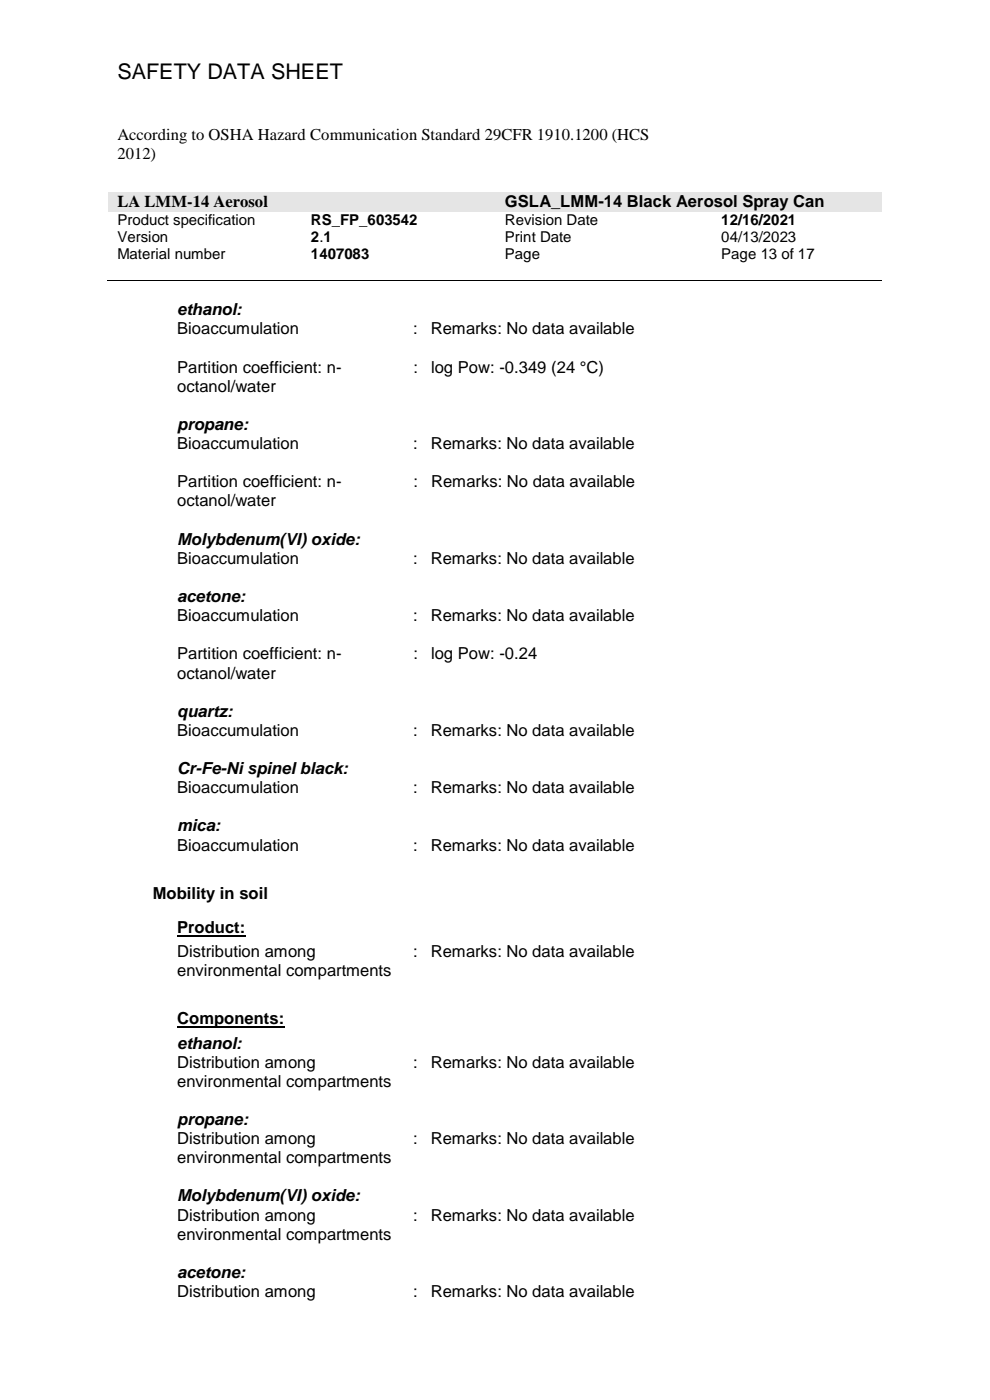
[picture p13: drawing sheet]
<svg xmlns="http://www.w3.org/2000/svg" width="210mm" height="297mm" viewBox="0 0 210 297" stroke-linecap="round" stroke-linejoin="round" font-family="sans-serif">
<defs><g id="words">
<text font-size="4.6" x="24.9" y="16.8">SAFETY DATA SHEET</text>
<g font-size="3.5">
<text x="24.9" y="29.8">According to OSHA Hazard Communication Standard 29CFR 1910.1200 (HCS</text>
<text x="24.9" y="33.8">2012)</text>
<text x="24.9" y="44">LA LMM-14 Aerosol</text>
<text x="107.1" y="43.9">GSLA_LMM-14 Black Aerosol Spray Can</text>
<text x="37.6" y="66.9">ethanol:</text>
<text x="37.6" y="71">Bioaccumulation</text>
<text x="87.6" y="71">:</text>
<text x="91.4" y="71">Remarks: No data available</text>
<text x="37.6" y="79">Partition coefficient: n-</text>
<text x="37.6" y="83.1">octanol/water</text>
<text x="87.7" y="79">:</text>
<text x="91.5" y="79">log Pow: -0.349 (24 °C)</text>
<text x="37.6" y="91.2">propane:</text>
<text x="37.6" y="95.3">Bioaccumulation</text>
<text x="87.6" y="95.3">:</text>
<text x="91.4" y="95.3">Remarks: No data available</text>
<text x="37.6" y="103.4">Partition coefficient: n-</text>
<text x="37.6" y="107.5">octanol/water</text>
<text x="87.7" y="103.4">:</text>
<text x="91.5" y="103.4">Remarks: No data available</text>
<text x="37.6" y="115.6">Molybdenum(VI) oxide:</text>
<text x="37.6" y="119.7">Bioaccumulation</text>
<text x="87.6" y="119.7">:</text>
<text x="91.4" y="119.7">Remarks: No data available</text>
<text x="37.6" y="127.7">acetone:</text>
<text x="37.6" y="131.8">Bioaccumulation</text>
<text x="87.6" y="131.8">:</text>
<text x="91.4" y="131.8">Remarks: No data available</text>
<text x="37.6" y="139.9">Partition coefficient: n-</text>
<text x="37.6" y="144">octanol/water</text>
<text x="87.7" y="139.9">:</text>
<text x="91.5" y="139.9">log Pow: -0.24</text>
<text x="37.6" y="152.1">quartz:</text>
<text x="37.6" y="156.2">Bioaccumulation</text>
<text x="87.6" y="156.2">:</text>
<text x="91.4" y="156.2">Remarks: No data available</text>
<text x="37.6" y="164.3">Cr-Fe-Ni spinel black:</text>
<text x="37.6" y="168.3">Bioaccumulation</text>
<text x="87.6" y="168.3">:</text>
<text x="91.4" y="168.3">Remarks: No data available</text>
<text x="37.6" y="176.4">mica:</text>
<text x="37.6" y="180.5">Bioaccumulation</text>
<text x="87.6" y="180.5">:</text>
<text x="91.4" y="180.5">Remarks: No data available</text>
<text x="32.4" y="190.7">Mobility in soil</text>
<text x="37.6" y="197.9">Product:</text>
<text x="37.6" y="203.1">Distribution among</text>
<text x="87.6" y="203.1">:</text>
<text x="91.4" y="203.1">Remarks: No data available</text>
<text x="37.6" y="207.1">environmental compartments</text>
<text x="37.6" y="217.3">Components:</text>
<text x="37.6" y="222.5">ethanol:</text>
<text x="37.6" y="226.6">Distribution among</text>
<text x="87.6" y="226.6">:</text>
<text x="91.4" y="226.6">Remarks: No data available</text>
<text x="37.6" y="230.6">environmental compartments</text>
<text x="37.6" y="238.7">propane:</text>
<text x="37.6" y="242.8">Distribution among</text>
<text x="87.6" y="242.8">:</text>
<text x="91.4" y="242.8">Remarks: No data available</text>
<text x="37.6" y="246.8">environmental compartments</text>
<text x="37.6" y="254.9">Molybdenum(VI) oxide:</text>
<text x="37.6" y="259">Distribution among</text>
<text x="37.6" y="263.1">environmental compartments</text>
<text x="87.6" y="259">:</text>
<text x="91.4" y="259">Remarks: No data available</text>
<text x="37.6" y="271.2">acetone:</text>
<text x="37.6" y="275.3">Distribution among</text>
<text x="87.6" y="275.3">:</text>
<text x="91.4" y="275.3">Remarks: No data available</text>
</g>
<g font-size="3.2">
<text x="24.9" y="47.8">Product specification</text>
<text x="66" y="47.7">RS_FP_603542</text>
<text x="107.1" y="47.8">Revision Date</text>
<text x="153" y="47.7">12/16/2021</text>
<text x="24.9" y="51.4">Version</text>
<text x="66" y="51.3">2.1</text>
<text x="107.1" y="51.4">Print Date</text>
<text x="153" y="51.4">04/13/2023</text>
<text x="24.9" y="55">Material number</text>
<text x="66" y="55">1407083</text>
<text x="107.1" y="55">Page</text>
<text x="153" y="55">Page 13 of 17</text>
</g>
</g></defs>
<g fill="#e5e5e5">
<path d="M23 40.7h82.2v4.1h-82.2z" fill-rule="evenodd"/>
<path d="M24.9 40.7h78.4v4.1h-78.4z" fill-rule="evenodd"/>
<path d="M105.2 40.7h81.9v4.1h-81.9z" fill-rule="evenodd"/>
<path d="M107.1 40.7h78.1v4.1h-78.1z" fill-rule="evenodd"/>
</g>
<path d="M22.7 59.5h164.4" fill="none" stroke="#000" stroke-width=".21"/>
<g fill="#000">
<path d="M63.8 59.4h.2v.2h-.2z" fill-rule="evenodd"/>
<path d="M104.9 59.4h.2v.2h-.2z" fill-rule="evenodd"/>
<path d="M150.9 59.4h.1v.2h-.1z" fill-rule="evenodd"/>
</g>
<path d="M37.6 198.5h14.5M37.6 217.9h22.7" fill="none" stroke="#000" stroke-width=".38"/>
<use href="#words"/>
</svg>
